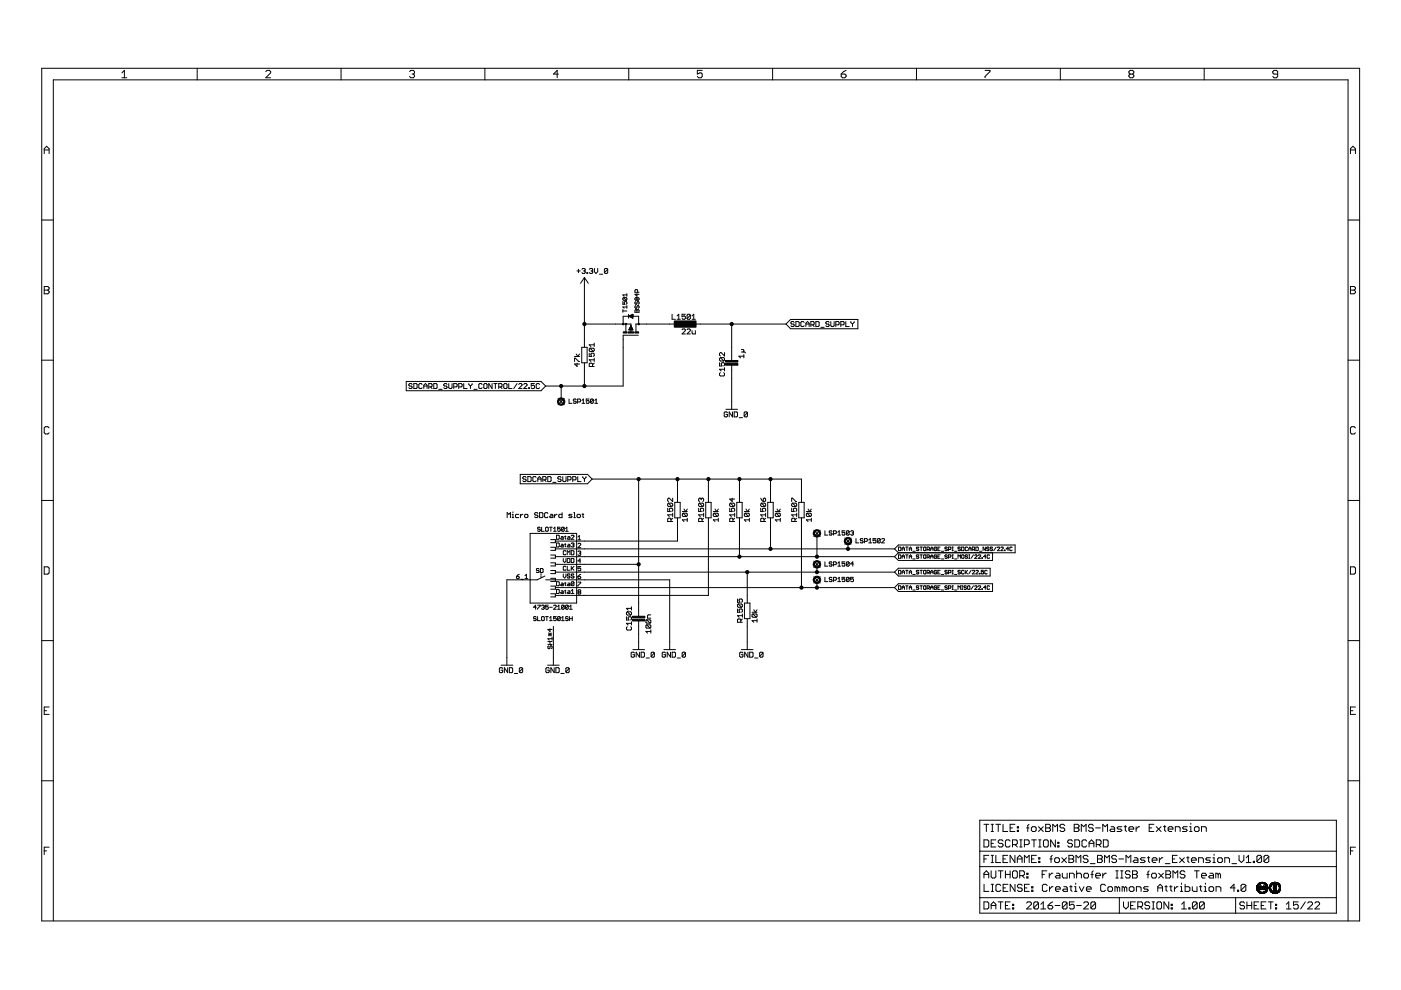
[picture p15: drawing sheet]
<svg xmlns="http://www.w3.org/2000/svg" width="297mm" height="210mm" viewBox="0 0 297 210" stroke-linecap="round" stroke-linejoin="round" font-family="sans-serif">
<g fill="none" stroke="#000" stroke-width=".21">
<path d="M8.8 14.5h279.5v180.8h-279.5zM25.8 15.5l.6-.6v1.6M25.8 16.5h1.1M41.8 14.5v2.4M56.3 15.2l.3-.3h.5l.3 .3v.3l-1.1 1h1.1M72.3 14.5v2.4M86.8 15.2l.3-.3h.5l.3 .3v.3l-.3 .2M87.4 15.7h.2M87.6 15.7l.3 .3v.2l-.3 .3h-.5l-.3-.3M102.8 14.5v2.4M118.4 15.7h-1.1l.8-.8v1.6M133.3 14.5v2.4"/>
<path d="M148.9 14.9h-1.1v.8l.6-.2h.2l.3 .2v.5l-.3 .3h-.5l-.3-.3M163.8 14.5v2.4M178.4 15.7h.7l.3 .3v.2l-.3 .3h-.5l-.2-.3zM179.4 14.9l-.5 .3-.5 .5M194.3 14.5v2.4M208.9 14.9h1v.3l-1 1v.3M224.8 14.5v2.4M239.6 15.7l-.2 .3v.2l.2 .3h.5l.3-.3v-.2l-.3-.3M239.6 15.7l-.2-.2v-.3l.2-.3h.5l.3 .3v.3l-.3 .2M239.6 15.7h.5M255.3 14.5v2.4M270.9 15.7h-.8l-.2-.2v-.3l.2-.3h.5l.3 .3v1l-.3 .3h-.5l-.2-.3"/>
<path d="M9.4 32.6v-1.1l.5-.5 .5 .5v1.1M9.4 31.8h1M286.3 31.8h1.1M286.3 32.6v-1.1l.6-.5 .5 .5v1.1M8.8 46.7h2.5M122.3 57.4h.7M122.7 57.1v.7M123.4 57.1l.1-.2h.4l.2 .2-.2 .3M123.7 57.4h.2M123.9 57.4l.2 .2-.2 .4h-.4l-.1-.2M123.9 58.8v14.8M123.9 58.8l.8 1.3"/>
<path d="M123.9 58.8l-.8 1.3M124.4 57.8h.2v.2h-.2zM125 57.1l.1-.2h.4l.2 .2-.2 .3M125.3 57.4h.2M125.5 57.4l.2 .2-.2 .4h-.4l-.1-.2M126 56.9v.7l.4 .4 .3-.4v-.7M127.1 58.1h.7M128.8 57.1l-.1-.2h-.4l-.2 .2v.7M128.8 57.1v.7l-.1 .2h-.4l-.2-.2M128.8 57.1l-.7 .7M285.8 46.7h2.5M8.8 76.4h2.5"/>
<path d="M9.4 60.7h.7l.3 .3v.3l-.3 .2 .3 .3v.2l-.3 .3h-.7zM9.4 61.5h.7M121.8 76.6v-.7l1.1 .7M121.8 75.6h1.1M122.2 75.1l.3 .5 .4-.5M122.3 77v.7l-.5-.5h1.1M123.3 73.6h1.2v3.3h-1.2zM123.9 68.7h9.9v1.7M123.9 76.9v5M124.9 74.9v.7h.6l-.2-.4 .2-.3 .5 .2v.3l-.2 .2M125.1 73.8l-.2 .2 .2 .5h.7M125.1 73.8h.7l.2 .2v.3l-.2 .2"/>
<path d="M125.1 73.8l.7 .7M125.6 77.7v-.5l-.1-.2h-.4l-.2 .2v.5h1.1M126 73.1h-1.1l.4 .4M126 77l-.4 .3M126 76.3h-1.1l.4 .3M126 72.7v.8M126 75.9v.7M132.1 63.9v.6h.4l-.2-.3 .2-.3 .4 .2-.1 .4M132.1 65.9h.8M132.1 65.6v.6M132.1 68.7v-1.6h3.3v1.6M132.2 63.1h.6l.1 .1-.1 .5"/>
<path d="M132.2 63.1l-.1 .4 .1 .2h.6M132.2 63.1l.6 .6M132.7 68.7v1.7M132.9 65.1h-.8l.2 .3M132.9 62.3v.5M132.9 64.8v.6M132.9 62.5h-.8l.2 .3M133.3 66.7v.8M133.3 67.1l.9-.4v.8zM133.3 69.9l.5-.9 .4 .9M133.3 69.9h.9M133.3 69.9l.5-.8 .4 .8"/>
<path d="M133.4 69.8h.7M133.5 69.7h.5M133.6 67.2h.6M133.6 69.6h.4M133.6 69.4h.3M133.7 66.9h.5M133.7 69.3h.2M133.8 69.2h.1M133.8 67.3h.4M134 66.8h.2M134.1 67.4h.1M134.2 66.7l-.9 .4"/>
<path d="M134.6 65.8l.2-.2 .2 .2 .3-.2 .2 .2v.4h-.9zM134.8 63.9l-.2 .2 .2 .4 .2-.1 .2-.5 .3 .2-.2 .4M134.8 64.8l-.2 .1 .2 .5 .2-.2 .2-.4 .3 .1-.2 .5M135 63.2l-.1-.1-.3 .1 .2 .5 .2-.2M135 63.2l.2-.1 .3 .1-.2 .5-.3-.2M135 62.3v.5l-.4-.4h.9M135 63.2v.3M135 65.8v.4M135.2 62v-.4l-.4-.2-.2 .2v.4h.9M135.3 71.1h-3.2v10.8h-16.4M142.5 66.6v1.1h.7M143.6 67.7h.7"/>
<path d="M143.6 67l.3-.4v1.1M143.6 68.7h-8.8v1.7M144.6 69.9l.2-.2h.3l.2 .2v.2l-.7 .7h.7M145.3 66.6h-.7v.6l.5-.2 .2 .2v.3l-.2 .2h-.3l-.2-.2M145.7 69.9l.1-.2h.4l.2 .2v.2l-.7 .7h.7M146.4 66.8v.7l-.2 .2h-.4l-.1-.2M146.4 66.8l-.2-.2h-.4l-.1 .2v.7M146.4 66.8l-.7 .7M146.7 70.1v.5l.2 .2h.5v-.7M146.7 67.7h.7M146.7 67l.4-.4v1.1M146.9 68.7h19.7"/>
<path d="M152.5 76.9v.7h.6l-.2-.4 .2-.3h.3l.2 .2-.2 .5M152.7 79l-.2 .2v.3l.2 .2h.7l.2-.2v-.3l-.2-.2M152.7 75.8l-.2 .2v.3l.2 .2h.7M152.7 75.8h.7l.2 .2-.2 .5M152.7 75.8l.7 .7M153.6 74.8v.7l-.7-.7h-.2l-.2 .2v.3l.2 .2M153.6 78v.7M153.6 78.3h-1.1l.4 .4M155.1 68.7v7.7M155.1 77.4v9.4M157.2 74.1h.3l.2 .2-.2 .3M157.2 74.6h.7l.2 .2"/>
<path d="M157.7 75.5h-1l.3 .4M157.7 75.2v.7M167.6 67.7h14.3v2h-14.3l-1-1zM168.4 68.3l-.2-.1h-.3l-.2 .1 .2 .4h.3l.2 .2-.2 .3h-.3l-.2-.1M168.7 68.2h.6l.1 .1v.8l-.1 .1h-.6zM170.5 68.3l-.2-.1h-.3l-.2 .1v.8l.2 .1h.3l.2-.1M170.9 68.7h.7M170.9 69.2v-.7l.3-.3 .4 .3v.7M171.9 68.9h.5l.2-.2v-.4l-.2-.1h-.5v1M172.3 68.9l.3 .3M173 68.2h.5l.2 .1v.8l-.2 .1h-.5zM174 69.4h.7"/>
<path d="M175.8 68.3l-.2-.1h-.3l-.2 .1 .2 .4h.3l.2 .2-.2 .3h-.3l-.2-.1M176.1 68.2v.9l.2 .1h.4l.1-.1v-.9M177.2 68.9h.5l.2-.2v-.4l-.2-.1h-.5v1M178.3 68.9h.5l.2-.2v-.4l-.2-.1h-.5v1M179.3 68.2v1h.7M180.4 68.2l.3 .5M180.7 68.7v.5M181.1 68.2l-.4 .5M285.8 76.4h2.5M286.3 60.7h.8l.3 .3v.3l-.3 .2 .3 .3v.2l-.3 .3h-.8zM286.3 61.5h.8M10.4 90.7l-.3-.2h-.5l-.2 .2v1.1l.2 .2h.5l.3-.2"/>
<path d="M86.1 80.9h28.6l1 1-1 .9h-28.6zM87.4 81.5l-.2-.2h-.4l-.1 .4 .1 .2h.4l.2 .3-.2 .2h-.4l-.1-.2M87.7 81.3h.6l.1 .2v.7l-.1 .2h-.6zM89.5 81.5l-.2-.2h-.3l-.2 .2v.7l.2 .2h.3l.2-.2M89.9 81.9h.7M89.9 82.4v-.7l.3-.4 .4 .4v.7M90.9 82h.5l.2-.1-.2-.6h-.5v1.1M91.3 82l.3 .4M92 81.3h.5l.2 .2v.7l-.2 .2h-.5zM93 82.5h.7M94.8 81.5l-.2-.2h-.3l-.2 .4 .5 .2 .2 .3-.2 .2-.5-.2M95.1 81.3v.9l.2 .2h.4l.1-.2v-.9"/>
<path d="M96.2 82h.5l.2-.1v-.4l-.2-.2h-.5v1.1M97.3 82h.5l.2-.1v-.4l-.2-.2h-.5v1.1M98.3 81.3v1.1h.7M99.4 81.3l.3 .6M99.7 81.9v.5M100.1 81.3v.2l-.4 .4M100.5 82.5h.7M102.2 81.5l-.2-.2h-.3l-.2 .2v.7l.2 .2h.3l.2-.2M102.7 81.3h.4l.2 .2v.7l-.2 .2h-.4l-.1-.2v-.7zM104.3 81.3v1.1l-.7-1.1v1.1M104.7 81.3h.7M105 81.3v1.1"/>
<path d="M105.7 82h.6l.1-.1-.1-.6h-.6v1.1M106.1 82l.3 .4M107 81.3h.3l.2 .2v.7l-.2 .2h-.3l-.2-.2v-.7zM107.9 81.3v1.1h.7M109.6 81.3l-.7 1.1M110 81.5l.2-.2h.3l.2 .2v.2l-.7 .7h.7M111 81.5l.2-.2h.4l.1 .2v.2l-.7 .7h.7M112.1 82.2h.2v.2h-.2zM113.3 81.3h-.7v.6l.6-.2 .1 .2v.3l-.1 .2h-.4l-.2-.2M114.4 81.5l-.2-.2h-.3l-.2 .2v.7l.2 .2h.3l.2-.2M118.3 84.5l1.3 1.3M119 81.9v3.3"/>
<path d="M119.6 84.5l-1.3 1.3M120.6 84.6v.9h.7M122.2 84.8l-.2-.2-.4 .2 .1 .3 .5 .1-.2 .3-.4-.1M122.5 85.2h.4l.2-.4-.2-.2h-.4v.9M123.4 85.5h.6M123.4 84.9l.3-.3v.9M124.9 84.6h-.6v.5l.4-.2 .2 .5-.2 .1-.4-.1M125.8 84.8v.6l-.2 .1-.4-.1M125.8 84.8l-.2-.2-.4 .2v.6M125.8 84.8l-.6 .6M126.1 85.5h.6M126.1 84.9l.3-.3v.9"/>
<path d="M153.9 86.8h2.5M154.2 87.5l-.1-.2h-.4l-.2 .2v.7l.2 .2h.4l.1-.2v-.3h-.3M155.3 87.3v1.1l-.7-1.1v1.1M155.7 87.3h.5l.2 .2v.7l-.2 .2h-.5zM156.7 88.6h.7M158.5 87.5l-.2-.2h-.4l-.1 .2v.7M158.5 87.5v.7l-.2 .2h-.4l-.1-.2M158.5 87.5l-.7 .7M287.4 90.7l-.3-.2h-.5l-.3 .2v1.1l.3 .2h.5l.3-.2M8.8 106.1h2.5M107.5 109.7v-1l.4 .4 .3-.4v1M108.6 109.7h.3"/>
<path d="M108.6 109.1h.2v.6M108.8 108.5v.2M110 109.1h-.5l-.2 .1v.4l.2 .1h.5M110.3 100.6h14.3l.9 1-.9 1h-14.3zM110.3 109.1v.6M110.9 109.1l-.6 .3M111.2 109.2l.2-.1h.4l.1 .1v.4l-.1 .1h-.4l-.2-.1zM111.5 101.2l-.1-.2h-.4l-.2 .2 .2 .4 .5 .1-.1 .4h-.4l-.2-.2M111.9 101h.5l.2 .2v.7l-.2 .2h-.5zM112.4 113.1h9.9v14.8h-9.9zM113.7 101.2l-.2-.2h-.4l-.1 .2v.7l.1 .2h.4l.2-.2M114 101.6h.7"/>
<path d="M114 102.1v-.7l.4-.4 .3 .4v.7M114 108.9l-.1-.2h-.4l-.2 .4 .2 .1h.4l.1 .4-.1 .1h-.4l-.2-.1M114.4 108.7h.5l.2 .2v.7l-.2 .1h-.5zM114.6 111.9l-.5-.1-.1 .3 .4 .1 .2 .3-.2 .1-.4-.1M114.8 111.8v.8h.6M115.1 101.7h.5l.2-.1v-.4l-.2-.2h-.5v1.1M115.4 101.7l.4 .4M115.8 111.8l.4 .1v.6l-.1 .1-.4-.1zM116.1 101h.6l.1 .2v.7l-.1 .2h-.6zM116.2 108.9l-.2-.2h-.4l-.1 .2v.7l.1 .1h.4l.2-.1M116.5 111.8h.6M116.7 109.1h.4l.1 .1v.5h-.5l-.2-.1 .2-.2h.5"/>
<path d="M116.8 117.7h1v.6h-1M116.8 114.4h1v.7h-1M116.8 116h1v.7h-1M116.8 119.3h1v.7h-1M116.8 111.8v.8M117.2 102.3h.7M117.4 112.6h.5M117.4 112.1l.2-.3v.8M117.6 109.1v.6M117.8 116.4h71.9M117.8 118h71.9M117.8 119.7h17.6"/>
<path d="M118 113.5h.4l.2 .1-.2 .7h-.4zM118 115.1h.4l.2 .2-.2 .7h-.4zM118.1 109.1l-.5 .3M118.8 111.8h-.6v.4l.3-.1 .3 .1-.2 .4-.4-.1M119 101.2l-.2-.2h-.4l-.1 .2 .1 .4h.4l.2 .1-.2 .4h-.4l-.1-.2M119 113.8l.4 .1v.4h-.4l-.1-.1 .1-.2h.4M119 115.4l.4 .1v.5h-.4l-.1-.2 .1-.1h.4M119.2 108.7v1h-.6l-.1-.1v-.4l.1-.1h.6M119.3 101v.9l.2 .2h.3l.2-.2v-.9M119.4 118.4v.6l.3 .3 .3-.3v-.6M119.6 111.9l-.4-.1-.1 .1v.6M119.6 111.9v.6l-.1 .1-.4-.1"/>
<path d="M119.6 111.9l-.5 .6M119.7 115.4h.3M119.7 113.8h.3M119.8 113.6v.6l.2 .1M119.8 115.3v.5l.2 .2M119.9 112.6h.6M119.9 112.1l.3-.3v.8M120 116.9l-.2-.1-.4 .1v.6l.2 .1 .4-.1M120.3 117.6v-.8l.3 .3 .2-.3v.8M120.3 118.4h.4l.1 .2v.5l-.1 .2h-.4zM120.4 101.7h.5l.2-.1v-.4l-.2-.2h-.5v1.1M120.4 115.4l.4 .1v.5h-.4l-.1-.2 .1-.1h.4"/>
<path d="M120.4 113.8l.4 .1v.4h-.4l-.1-.1 .1-.2h.4M121.1 115.3l.4-.2 .2 .2-.2 .2M121.1 116.8h.4l.2 .1v.6l-.2 .1h-.4zM121.1 118.4h.4l.2 .2v.5l-.2 .2h-.4zM121.1 113.6l.2-.1 .4 .1-.6 .7h.6M121.3 109.1h-.5l-.2 .1 .2 .2h.3l.2 .2-.2 .1h-.5M121.4 115.5h.1M121.4 101.7h.6l.1-.1v-.4l-.1-.2h-.6v1.1M121.5 115.5l.2 .2-.2 .3-.4-.2M121.6 108.7h.2v1M121.6 109.7h.4M122.3 109.2l.6-.1 .2 .1v.4l-.6 .1-.2-.1z"/>
<path d="M122.5 101v1.1h.7M122.5 113.9l.3-.3v.8M122.5 114.4h.6M122.5 115.3l.2-.1 .4 .1-.6 .8h.6M122.5 117l.5-.2 .1 .2-.1 .3M122.8 117.3h.2M123 117.3l.1 .1-.1 .4-.5-.2M123.1 118.9h-.6l.5-.4v.9M123.4 109.1h.4M123.5 101l.4 .6M123.6 108.9v.7l.2 .1M123.9 101.6v.5"/>
<path d="M124.2 101l-.3 .6M125.5 101.6h44.4v4.9M135.4 101.6v29.1M141.6 107.8v.7h.5l-.2-.4 .2-.3 .5 .1v.4l-.2 .2M141.7 106.7l-.1 .2 .1 .5h.7M141.7 106.7h.7l.2 .2v.3l-.2 .2M141.7 106.7l.7 .7M142.3 110.6v-.6l-.2-.1h-.4l-.1 .1v.6h1M142.6 109.2h-1l.3 .3M142.6 105.6v.7l-.7-.7-.3 .2 .1 .5M142.6 109.9l-.3 .3M142.6 108.8v.7"/>
<path d="M143.1 106.5h1.1v3.3h-1.1zM143.6 101.6v4.9M143.6 109.8v4.9h-25.8M144.7 108.5h1M144.8 108.8l-.1 .2 .1 .5h.7M144.8 108.8h.7l.2 .2-.2 .5M144.8 108.8l.7 .7M145 107.9l.4 .6 .3-.6M145.7 110.2h-1l.3 .4M145.7 109.9v.7M148.1 107.8v.7h.6l-.2-.4 .2-.3h.3l.2 .1-.2 .6M148.3 106.7l-.2 .2v.3l.2 .2h.7"/>
<path d="M148.3 106.7h.7l.2 .2-.2 .5M148.3 106.7l.7 .7M148.7 105.8l-.2-.2-.4 .2v.4l.2 .1M148.7 105.8l.1-.2 .4 .2-.2 .5M148.7 105.8v.2M148.8 110.6v-.6l-.1-.1-.6 .1v.6h1.1M149.2 109.2h-1.1l.4 .3M149.2 109.9l-.4 .3M149.2 108.8v.7M149.6 106.5h1.2v3.3h-1.2zM150.2 101.6v4.9M150.2 109.8v16.4h-32.4"/>
<path d="M151.2 108.5h1.1M151.4 108.8l-.2 .2 .2 .5h.7M151.4 108.8h.7l.2 .2-.2 .5M151.4 108.8l.7 .7M151.6 107.9l.3 .6 .4-.6M152.3 110.2h-1.1l.4 .4M152.3 109.9v.7M154.7 107.8v.7h.5l-.1-.4 .1-.3 .6 .1v.4l-.2 .2M154.9 106.7l-.2 .2 .2 .5h.7M154.9 106.7h.7l.2 .2v.3l-.2 .2M154.9 106.7l.7 .7M155.2 105.6v.7l-.5-.5h1.1"/>
<path d="M155.4 110.6v-.6l-.2-.1h-.3l-.2 .1v.6h1.1M155.8 109.2h-1.1l.4 .3M155.8 109.9l-.4 .3M155.8 108.8v.7M156.2 106.5h1.2v3.3h-1.2zM156.8 101.6v4.9M156.8 109.8v8.2M157.8 108.5h1.1M158 108.8l-.2 .2 .2 .5h.7M158 108.8h.7l.2 .2v.3l-.2 .2M158 108.8l.7 .7M158.2 107.9l.3 .6 .4-.6"/>
<path d="M158.9 110.2h-1.1l.4 .4M158.9 109.9v.7M161.3 107.8v.7h.5l-.2-.4 .2-.3h.4l.1 .1-.1 .6M161.3 105.6l.5 .7M161.5 106.7l-.2 .2 .2 .5h.7M161.5 106.7h.7l.1 .2-.1 .5M161.5 106.7l.7 .7M162 110.6v-.6l-.2-.1h-.3l-.2 .1v.6h1M162 105.6l.3 .2-.1 .5h-.4v-.5zM162.3 109.9l-.3 .3M162.3 109.2h-1l.3 .3M162.3 108.8v.7"/>
<path d="M162.8 106.5h1.1v3.3h-1.1zM163.4 101.6v4.9M163.4 109.8v6.6M164.4 108.5h1M164.6 108.8h.7l.1 .2-.1 .5M164.6 108.8l-.2 .2v.3l.2 .2h.7M164.6 108.8l.7 .7M164.7 107.9l.4 .6 .3-.6M165.4 110.2h-1l.3 .4M165.4 109.9v.7M167.9 107.8v.7h.5l-.2-.4 .2-.3h.3l.2 .1-.2 .6M167.9 106.3v-.7h.1l.7 .7h.2"/>
<path d="M168 106.7l-.1 .2v.3l.1 .2h.7M168 106.7h.7l.2 .2-.2 .5M168 106.7l.7 .7M168.6 110.6v-.6l-.2-.1-.5 .1v.6h1M168.9 109.2h-1l.3 .3M168.9 109.9l-.3 .3M168.9 108.8v.7M169.4 106.5h1.1v3.3h-1.1zM169.9 109.8v14.8M171 108.5h1M171.1 108.8l-.1 .2 .1 .5h.7M171.1 108.8h.7l.2 .2v.3l-.2 .2"/>
<path d="M171.1 108.8l.7 .7M171.3 107.9l.4 .6 .3-.6M172 110.2h-1l.3 .4M172 109.9v.7M172.6 119l1.3 1.3M172.6 112.4l1.3 1.3M173.2 113.1v4.9M173.2 119.7v1.6M173.9 119l-1.3 1.3M173.9 112.4l-1.3 1.3M174.9 112.5v1h.6M174.9 119.1v.9h.6"/>
<path d="M176.4 112.7l-.1-.2-.5 .2 .2 .3 .4 .2-.1 .3-.5-.2M176.4 119.3l-.1-.2-.5 .2 .2 .3 .4 .1-.1 .3-.5-.1M176.7 113.2h.5l.1-.2-.1-.5h-.5v1M176.7 119.7h.5l.1-.4-.1-.2h-.5v.9M177.6 112.9l.3-.4v1M177.6 119.4l.3-.3v.9M177.6 113.5h.6M179.1 112.5h-.6v.5l.3-.1 .3 .1-.1 .5-.5-.2M179.1 119.1h-.6v.5l.3-.2 .3 .2-.1 .4-.5-.1M179.1 114.1l1.3 1.3M179.8 114.7v1.7M180 119.3l-.1-.2-.4 .2v.6"/>
<path d="M180 112.7l-.1-.2-.4 .2v.6M180 112.7v.6l-.1 .2-.4-.2M180 119.3v.6l-.1 .1-.4-.1M180 119.3l-.5 .6M180 112.7l-.5 .6M180.3 112.7l.5-.2 .2 .2-.2 .3M180.4 114.1l-1.3 1.3M180.7 113h.1M180.8 113l.2 .2-.2 .3-.5-.2M181 119.6h-.7l.5-.5v.9M181.5 114.2v.9h.6M183 114.3l-.2-.1-.4 .1 .1 .3 .5 .2-.2 .3-.4-.1"/>
<path d="M183.3 114.8h.4l.2-.5-.2-.1h-.4v.9M184.2 115.1h.6M184.2 114.5l.3-.3v.9M185.7 114.2h-.6v.4l.3-.1 .3 .1-.1 .5-.5-.1M186.6 114.3v.7l-.1 .1-.5-.1M186.6 114.3l-.6 .7M186.6 114.3l-.4-.1-.2 .1v.7M186.9 114.3l.2-.1 .4 .1-.6 .8h.6M189.7 116.4l.8-.9h24.7v1.7h-24.7M189.7 116.4l.8 .8M190.5 117.2l-.8 .8M190.5 116l.5 .1-.1 .7h-.4z"/>
<path d="M190.5 117.6l.5 .2-.1 .6h-.4zM191.3 116.8v-.6l.2-.2 .3 .2v.6M191.3 118.4v-.5l.2-.3 .3 .3v.5M191.3 116.4h.5M191.3 118h.5M192 116h.5M192 117.6h.5M192.3 116v.8M192.3 117.6v.8M192.8 116.4h.5M192.8 116.8v-.6l.2-.2 .3 .2v.6M192.8 118.4v-.5l.2-.3 .3 .3v.5"/>
<path d="M192.8 118h.5M193.5 116.9h.5M193.5 118.5h.5M194.8 116.1l-.4-.1-.1 .2 .4 .2 .1 .2-.1 .2-.4-.2M194.8 117.8l-.4-.2-.1 .3 .4 .1 .1 .3-.1 .1-.4-.1M195.1 116h.5M195.1 117.6h.5M195.3 116v.8M195.3 117.6v.8M195.8 116.1l.1-.1 .4 .1-.1 .7-.4-.2zM195.9 117.6l.4 .2-.1 .6-.4-.1zM196.6 116.5h.3l.2-.4-.5-.1v.8"/>
<path d="M196.6 118.1h.3l.2-.3-.5-.2v.8M196.8 118.1l.3 .3M196.8 116.5l.3 .3M197.3 116.4h.5M197.3 116.8v-.6l.3-.2 .2 .2v.6M197.3 118.4v-.5l.3-.3 .2 .3v.5M197.3 118h.5M198.6 116.1l-.1-.1-.4 .1 .1 .7 .4-.2v-.2h-.3M198.6 117.8l-.1-.2-.4 .2 .1 .6 .4-.1v-.3h-.3M198.8 116.4h.3M198.8 118h.3M199.3 116h-.5v.8h.5"/>
<path d="M199.3 117.6h-.5v.8h.5M199.6 116.9h.5M199.6 118.5h.5M200.9 116.1l-.4-.1-.2 .2 .4 .2 .2 .2-.2 .2-.4-.2M200.9 117.8l-.4-.2-.2 .3 .4 .1 .2 .3-.2 .1-.4-.1M201.1 116.5h.4l.1-.4-.5-.1v.8M201.1 118.1h.4l.1-.3-.5-.2v.8M201.9 116.8h.2M201.9 116h.2M201.9 118.4h.2M201.9 117.6h.2M202 116v.8"/>
<path d="M202 117.6v.8M202.4 116.9h.5M202.4 118.5h.5M203.1 118.4v-.8l.3 .3 .2-.3v.8M203.6 116.1l-.1-.1-.4 .1 .1 .3 .4 .1-.1 .3-.4-.2M203.9 116l.5 .1-.1 .7h-.4zM204 117.6l.4 .2-.1 .6-.4-.1zM205.1 116.1l-.1-.1-.4 .1v.5l.2 .2 .3-.2M205.1 117.8l-.3-.2-.2 .3 .4 .1 .1 .3-.1 .1-.4-.1M205.4 116.4h.5M205.4 116.8v-.6l.2-.2 .3 .2v.6M205.4 118.4h.2"/>
<path d="M205.4 117.6h.2M205.5 117.6v.8M206.1 116.5l.6-.1-.2-.4h-.4v.8M206.4 116.5l.3 .3M206.4 117.6l-.5 .8M206.7 117.8l.1-.2 .4 .2-.5 .6h.5M206.9 116l.5 .1-.1 .7h-.4zM207.4 117.8l.1-.2 .4 .2-.5 .6h.5M207.7 116.9h.5M208.2 118.3l.1 .1zM208.9 116v.8l-.5-.8v.8M209 118h-.5l.4-.4v.8"/>
<path d="M209.7 116.1l-.2-.1-.3 .1 .1 .3 .4 .1-.2 .3-.3-.2M209.8 117.8l-.1-.2-.4 .2 .1 .6 .4-.1M210.4 116.1l-.3-.1-.2 .2 .4 .2 .1 .2-.1 .2-.4-.2M210.4 117.2v1.6h-19.9l-.8-.8M211.2 116l-.5 .8M211.5 116.1l.1-.1 .3 .1-.4 .7h.4M212.2 116.1l.1-.1 .4 .1-.5 .7h.5M213 116.6l.1 .2zM213.8 116.4h-.5l.4-.4v.8M214.6 116.1l-.1-.1-.4 .1v.5l.1 .2 .4-.2M285.8 106.1h2.5M8.8 135.8h2.5"/>
<path d="M9.4 120.2h.7l.3 .2v1.1l-.3 .2h-.7zM109.5 122.2h.4l.2 .3-.5 .2zM110.1 121.8l-.6 .4M110.4 122.8h.6M111.3 122.7h.6M111.3 122.1l.3-.3v.9M113.7 130.9l-.4-.2-.2 .3 .5 .2 .1 .2-.1 .2-.5-.2M113.7 128.8h-.6l.5-.5v.9M114 130.7v.9h.6M114 128.3h.6l-.6 .9M114.3 120.7l-.4-.2-.2 .3 .5 .2 .1 .3-.1 .1-.5-.1M114.6 120.5h.4l.1 .2v.6l-.1 .1h-.4z"/>
<path d="M114.7 121.6v.4M114.7 122.1v.3M114.8 128.5l.5-.2 .1 .2-.1 .3M115 130.7l.4 .2v.5l-.1 .2-.5-.2zM115.1 128.8h.2M115.3 128.8l.1 .1-.1 .3-.5-.2M115.5 122.1l-1.6 .8h-6.4v18.1M115.7 130.7h.5M115.7 122.9h2M116 130.7v.9M116.2 136.6h.9M116.2 136h.9"/>
<path d="M116.2 128.3h-.5v.5l.4-.2 .1 .4-.1 .2-.4-.2M116.3 136.9l-.1 .2 .1 .4 .3-.1 .2-.5 .3 .2-.2 .4M116.3 134.2l.6 .6M116.3 134.5h.6M116.5 131.6h.6M116.5 128.8h.6M116.5 131l.3-.3v.9M116.6 133.3v.6l-.4-.4h.9M116.6 134.2v.6M116.6 136v.6M116.8 121h1v.6h-1M116.8 122.6h1v.7h-1"/>
<path d="M116.8 124.3h1v.6h-1M116.8 125.9h1v.7h-1M116.9 134.2l-.6 .6M117.1 135.1v.6M117.1 135.4h-.9l.3 .3M117.3 132.8v8.2M117.4 128.5l.1-.2 .4 .2-.5 .7h.5M117.8 121.3h71.9M117.8 124.6h71.9M117.8 122.9h24.2v14.8M117.9 130.7h-.5v.5l.2-.2 .3 .2-.1 .4-.4-.2M118 123.3h.4l.2 .2-.2 .7h-.4z"/>
<path d="M118 125l.6 .1-.2 .7h-.4zM118.2 129.2h.6M118.2 128.6l.3-.3v.9M118.8 130.9v.5l-.2 .2-.4-.2M118.8 130.9l-.2-.2-.4 .2v.5M118.8 130.9l-.6 .5M119 123.6l.4 .2v.4h-.4l-.1-.1 .1-.2h.4M119 125.3l.4 .1v.4h-.4l-.1-.1 .1-.1h.4M119.1 131.6h.5M119.1 131l.2-.3v.9M119.4 121.7v.6l.3 .3 .3-.3v-.6M119.6 128.5l-.1-.2-.4 .2v.5"/>
<path d="M119.6 128.5v.5l-.1 .2-.4-.2M119.6 128.5l-.5 .5M119.7 125.3h.3M119.7 123.6h.3M119.8 123.5v.6l.2 .1M119.8 125.1v.6l.2 .1M120 120.2l-.2-.1-.4 .1v.6l.2 .1 .4-.1M120.3 120.1v.8h.5M120.4 123.6l.4 .2v.4h-.4l-.1-.1 .1-.2h.4M120.4 125.3l.4 .1v.4h-.4l-.1-.1 .1-.1h.4M120.5 130.9l-.2-.2-.4 .2 .2 .3 .4 .1-.2 .3-.4-.2M120.5 128.5l-.2-.2-.4 .2v.5"/>
<path d="M120.5 128.5v.5l-.2 .2-.4-.2M120.5 128.5l-.6 .5M120.8 129.2h.5M120.8 128.6l.2-.3v.9M120.8 131.2h.5M120.8 130.7v.9M120.8 121.8l-.4-.1-.1 .3 .4 .1 .1 .3-.1 .2-.4-.2M121.1 125.3l.3-.3v.8M121.1 125.8h.6M121.1 120.1v.8M121.3 120.5l.4 .4M121.3 130.7v.9"/>
<path d="M121.7 123.5l-.4-.2-.2 .2v.6M121.7 121.8l-.4-.1-.2 .3 .4 .1 .2 .3-.2 .2-.4-.2M121.7 123.5v.6l-.2 .1-.4-.1M121.7 123.5l-.6 .6M121.7 120.1l-.6 .5M122.5 122.2h.5l.1 .3-.4 .2zM122.5 123.4h.6l-.6 .9M122.7 125.5l-.2 .2 .2 .3 .4-.2-.1-.3M122.7 125.5l-.2-.2 .2-.2 .4 .1-.1 .3M122.7 125.5h.3M123.1 120.1h-.6v.5l.3-.2 .3 .2-.1 .4-.5-.1M123.1 121.8l-.6 .4"/>
<path d="M132.8 130.8v.7h.5l-.1-.4 .1-.3h.4l.2 .1-.2 .6M133 129.7l-.2 .2v.3l.2 .2h.7M133 132.9l-.2 .2v.3l.2 .2h.7l.2-.2v-.3l-.2-.2M133 129.7h.7l.2 .2-.2 .5M133 129.7l.7 .7M133.9 132.2h-1.1l.4 .3M133.9 128.7v.6M133.9 131.8v.7M133.9 129h-1.1l.4 .3M134.2 137.7h2.5M134.5 138.5l-.2-.2h-.3l-.2 .2v.6l.2 .2h.3l.2-.2v-.3h-.3M135.4 131.7v6"/>
<path d="M135.6 138.3v1l-.7-1v1M135.9 138.3h.6l.1 .2v.6l-.1 .2h-.6zM137 139.5h.7M137.1 131.4h.7l.2 .2v.4l-.2 .1M137.1 132.5h.7l.2 .2v.3l-.2 .2M137.1 132.5l-.2 .2v.3l.2 .2h.7M137.1 131.4l-.2 .2v.4l.2 .1h.7M137.1 132.5l.7 .7M137.1 131.4l.7 .7M138 133.9h-1.1l.4 .3M138 133.5v.7M138 130.4h-.5l-.2 .1v.6h.7"/>
<path d="M138.7 138.5l-.1-.2-.6 .2v.6M138.7 138.5v.6l-.1 .2h-.4l-.2-.2M138.7 138.5l-.7 .6M140.8 137.7h2.4M141.1 138.5l-.2-.2h-.3l-.2 .2v.6l.2 .2h.3l.2-.5h-.4M142.2 138.3v1l-.7-1v1M142.5 138.3h.5l.2 .2v.6l-.2 .2h-.5zM143.6 139.5h.7M145.3 138.5l-.1-.2h-.4l-.2 .2v.6M145.3 138.5v.6l-.1 .2h-.4l-.2-.2M145.3 138.5l-.7 .6M156.4 129.1v.7h.5l-.2-.3 .2-.4h.3l.2 .2v.3l-.2 .2"/>
<path d="M156.4 127v.7h.5l-.2-.4 .2-.3h.3l.2 .2v.3l-.2 .2M156.5 128.1l-.1 .1v.4l.1 .2h.7M156.5 128.1h.7l.2 .1v.4l-.2 .2M156.5 128.1l.7 .7M157.1 131.9v-.5l-.2-.2h-.4l-.1 .2v.5h1M157.2 137.7h2.5M157.4 131.2l-.3 .4M157.4 130.5h-1l.3 .4M157.4 130.2v.7M157.5 138.5l-.1-.2-.6 .2v.6l.2 .2h.4l.1-.2v-.3h-.3M157.8 127.9h1.2v3.3h-1.2zM158.4 121.3v6.6"/>
<path d="M158.4 131.2v6.5M158.6 138.3v1l-.7-1v1M158.9 138.3h.6l.2 .2v.6l-.2 .2h-.6zM159.4 129.8h1.1M159.6 130.2h.7l.2 .1v.4l-.2 .2M159.6 130.2l-.2 .1v.4l.2 .2h.7M159.6 130.2l.7 .7M159.8 129.3l.4 .5 .3-.5M160 139.5h.7M160.5 131.6h-1.1l.4 .3M160.5 131.2v.7M161.8 138.5l-.2-.2-.5 .2v.6"/>
<path d="M161.8 138.5v.6l-.2 .2h-.4l-.1-.2M161.8 138.5l-.7 .6M172.6 122.3l1.3 1.3M173.2 122.9v1.7M173.9 122.3l-1.3 1.3M174.9 122.4v.9h.6M176.4 122.6l-.1-.2-.5 .2 .2 .3 .4 .1-.1 .3-.5-.1M176.7 123h.5l.1-.1-.1-.5h-.5v.9M177.6 123.3h.6M177.6 122.7l.3-.3v.9M177.6 120h.6M179.1 122.4h-.6v.5l.3-.2 .3 .2-.1 .4-.5-.1"/>
<path d="M180 122.6v.6l-.1 .1-.4-.1M180 122.6l-.1-.2-.4 .2v.6M180 122.6l-.5 .6M181 122.4h-.7v.5l.5-.2 .2 .5-.2 .1-.5-.1M189.7 124.6l.8-.8h19.9v1.6h-19.9zM189.7 121.3l.8-.8h19.4v1.6h-19.4zM190.5 120.9l.5 .2-.1 .6h-.4zM190.5 124.2l.5 .1-.1 .7h-.4zM191.3 121.7v-.5l.2-.3 .3 .3v.5M191.3 125v-.5l.2-.3 .3 .3v.5M191.3 121.3h.5M191.3 124.6h.5"/>
<path d="M192 120.9h.5M192 124.2h.5M192.3 120.9v.8M192.3 124.2v.8M192.8 121.7v-.5l.2-.3 .3 .3v.5M192.8 125v-.5l.2-.3 .3 .3v.5M192.8 121.3h.5M192.8 124.6h.5M193.5 121.8h.5M193.5 125.1h.5M194.8 124.3l-.4-.1-.1 .3 .4 .1 .1 .2-.1 .2-.4-.2M194.8 121.1l-.4-.2-.1 .3 .4 .1 .1 .3-.1 .1-.4-.1"/>
<path d="M195.1 120.9h.5M195.1 124.2h.5M195.3 120.9v.8M195.3 124.2v.8M195.9 120.9l.4 .2-.1 .6-.4-.1zM195.9 124.2l.4 .1-.1 .7-.4-.2zM196.6 121.4h.3l.2-.3-.5-.2v.8M196.6 124.7l.5-.1-.2-.4h-.3v.8M196.8 121.4l.3 .3M196.8 124.7l.3 .3M197.3 121.7v-.5l.3-.3 .2 .3v.5M197.3 125v-.5l.3-.3 .2 .3v.5"/>
<path d="M197.3 121.3h.5M197.3 124.6h.5M198.6 121.1l-.1-.2-.4 .2 .1 .6 .4-.1v-.3h-.3M198.6 124.3l-.1-.1-.4 .1 .1 .7 .4-.2v-.2h-.3M198.8 121.3h.3M198.8 124.6h.3M199.3 120.9h-.5v.8h.5M199.3 124.2h-.5v.8h.5M199.6 121.8h.5M199.6 125.1h.5M200.9 121.1l-.4-.2-.2 .3 .4 .1 .2 .3-.2 .1-.4-.1M200.9 124.3l-.4-.1-.2 .3 .4 .1 .2 .2-.2 .2-.4-.2"/>
<path d="M201.1 121.4h.4l.1-.3-.5-.2v.8M201.1 124.7h.4l.1-.4-.5-.1v.8M201.9 121.7h.2M201.9 120.9h.2M201.9 125h.2M201.9 124.2h.2M202 120.9v.8M202 124.2v.8M202.4 121.8h.5M202.4 125.1h.5M203.1 125v-.8l.3 .3 .2-.3v.8M203.6 121.1l-.1-.2-.4 .2 .1 .2 .4 .1-.1 .3-.4-.1"/>
<path d="M203.9 125h.2M203.9 124.2h.2M204 124.2v.8M204.4 121.1l-.1-.2-.4 .2v.5l.1 .1 .4-.1M204.6 120.9v.8M204.8 121.3l.3 .4M204.9 124.3l-.1-.1-.4 .1 .1 .3 .4 .1-.1 .3-.4-.2M205.1 124.3l.2-.1 .3 .1-.1 .7-.4-.2zM205.1 120.9l-.5 .5M205.9 120.9l-.5 .8M206.1 121.1l.2-.2 .4 .2-.6 .6h.6M206.4 124.2l-.5 .8"/>
<path d="M206.7 124.3l.1-.1 .4 .1-.5 .7h.5M206.9 121.1l.1-.2 .4 .2-.5 .6h.5M207.4 124.3l.1-.1 .4 .1-.5 .7h.5M207.7 121.6l.1 .1zM208.2 124.8l.1 .2zM208.5 120.9h-.5v.4l.3-.1 .2 .1-.1 .4-.4-.1M209 124.6h-.5l.4-.4v.8M209.3 121.1l-.1-.2-.4 .2v.5l.1 .1 .4-.1M209.8 124.3l-.1-.1-.4 .1v.5l.1 .2 .4-.2M285.8 135.8h2.5M286.3 120.2h.8l.3 .2v1.1l-.3 .2h-.8zM9.4 150.7h.5"/>
<path d="M10.4 149.9h-1v1.6h1M106.2 141h2.5M106.6 141.7l-.2-.1h-.4l-.1 .1v.8l.1 .1h.4l.2-.1v-.4h-.4M107.6 141.6v1l-.7-1v1M108 141.6h.5l.2 .1v.8l-.2 .1h-.5zM109.1 142.8h.6M110.8 141.7l-.2-.1h-.3l-.2 .1v.8M110.8 141.7v.8l-.2 .1h-.3l-.2-.1M110.8 141.7l-.7 .8M116.1 141h2.5M116.4 141.7l-.1-.1h-.4l-.2 .1v.8l.2 .1h.4l.1-.1v-.4h-.3M117.5 141.6v1l-.7-1v1"/>
<path d="M117.9 141.6h.5l.2 .1v.8l-.2 .1h-.5zM118.9 142.8h.7M120.7 141.7l-.2-.1h-.4l-.1 .1v.8M120.7 141.7v.8l-.2 .1h-.4l-.1-.1M120.7 141.7l-.7 .8M286.3 150.7h.6M287.4 149.9h-1.1v1.6h1.1M8.8 165.5h2.5M10.4 179.6h-1v1.6M207.7 173.9h75.6v19.7h-75.6zM208.6 178.1h.8l.2 .2v1l-.2 .3h-.8zM208.6 174.8h1"/>
<path d="M209.1 174.8v1.5M210.1 178.8h.5M210.1 174.8h.5M210.1 176.3h.5M210.4 174.8v1.5M211.1 178.1h-1v1.5h1M211.1 174.8h1.1M211.6 174.8v1.5M212.7 174.8v1.5h1M212.7 178.3l-.3-.2h-.5l-.3 .2v.3l.3 .2h.5l.3 .3v.2l-.3 .3h-.5l-.3-.3M214.2 178.3l-.3-.2h-.5l-.2 .2v1l.2 .3h.5l.3-.3M214.2 175.5h.5"/>
<path d="M214.7 179.1h.7l.3-.3v-.5l-.3-.2h-.7v1.5M215.2 174.8h-1v1.5h1M215.2 179.1l.5 .5M215.7 175.3h.2v.2h-.2zM215.7 176h.2v.3h-.2zM216.2 179.6h.5M216.2 178.1h.5M216.5 178.1v1.5M217.2 179.1h.8l.2-.3v-.5l-.2-.2h-.8v1.5M217.7 175.5h.5M218.2 174.8l-.3 .2v1.3M218.7 175.5l.2-.2h.5l.3 .2v.5l-.3 .3h-.5l-.2-.3z"/>
<path d="M218.7 178.1h1M219.2 178.1v1.5M220.2 175.3l1 1M220.2 179.6h.5M220.2 178.1h.5M220.5 178.1v1.5M221.2 175.3l-1 1M221.2 178.3l.3-.2h.5l.2 .2v1l-.2 .3h-.5l-.3-.3zM221.7 174.8h.8l.2 .2v.3l-.2 .2 .2 .3v.2l-.2 .3h-.8zM221.7 175.5h.8M223.2 176.3v-1.5l.5 .5 .5-.5v1.5M223.8 178.1v1.5l-1-1.5v1.5"/>
<path d="M224.3 179.3h.2v.3h-.2zM224.3 178.6h.2v.2h-.2zM225.7 175l-.2-.2h-.5l-.3 .2v.3l.3 .2h.5l.2 .3v.2l-.2 .3h-.5l-.3-.3M227.4 178.3l-.3-.2h-.5l-.2 .2v.3l.2 .2h.5l.3 .3-.3 .5h-.5l-.2-.3M227.8 174.8h.7l.3 .2v.3l-.3 .2 .3 .3v.2l-.3 .3h-.7zM227.8 175.5h.7M227.9 178.1h.7l.3 .2v1l-.3 .3h-.7zM229.3 176.3v-1.5l.5 .5 .5-.5v1.5M230.4 178.3l-.2-.2h-.5l-.3 .2v1l.3 .3h.5l.2-.3M230.9 179.6v-1l.5-.5 .5 .5v1M230.9 178.8h1M231.8 175l-.3-.2h-.5l-.2 .2v.3l.2 .2h.5l.3 .3v.2l-.3 .3h-.5l-.2-.3"/>
<path d="M232.3 175.5h1M232.4 179.1h.8l.2-.3v-.5l-.2-.2h-.8v1.5M232.9 179.1l.5 .5M233.8 176.3v-1.5l.5 .5 .5-.5v1.5M233.9 178.1h.8l.2 .2v1l-.2 .3h-.8zM235.6 175.3h.5l.2 .2v.8h-.7l-.3-.3 .3-.2h.7M237.8 175.3h-.7l-.3 .2 .3 .3h.5l.2 .2-.2 .3h-.8M238.3 175.3h.5M238.6 175v1l.2 .3M239.4 175.8h1v-.3l-.3-.2h-.5l-.2 .2v.5l.2 .3h.5M240.9 175.3v1M241.6 175.3h-.2l-.5 .5"/>
<path d="M243.6 175.5h.6M244.6 174.8h-1v1.5h1M245.2 175.3l1 1M246.2 175.3l-1 1M246.7 175.3h.5M246.9 175v1l.3 .3M247.7 175.8h1v-.3l-.3-.2h-.5l-.2 .2v.5l.2 .3h.5M249.2 176.3v-1h.8l.2 .2v.8M251.7 175.3h-.7l-.3 .2 .3 .3h.5l.2 .2-.2 .3h-.8M252.2 176.3h.5M252.2 175.3h.3v1M252.5 174.5v.3"/>
<path d="M253.5 175.3h.5l.2 .2v.5l-.2 .3h-.5l-.3-.3v-.5zM254.7 176.3v-1h.8l.3 .2v.8M285.8 165.5h2.5M287.4 179.6h-1.1v1.6M9.4 180.4h.5M11.3 195.3v-178.4h274.5v178.4M207.7 190.3h75.6M207.7 183.7h75.6M207.7 180.5h75.6M208.6 191.2h.8l.2 .3v1l-.2 .2h-.8zM208.6 186.2v-1.1l.5-.5 .5 .5v1.1M208.6 182.1h.5"/>
<path d="M208.6 185.4h1M208.6 187.5v1.5h1.1M209.6 181.4h-1v1.5M210.1 192h1M210.1 181.4h.5M210.1 182.9h.5M210.1 184.6v1.3l.3 .3h.5l.2-.3v-1.3M210.1 192.7v-1l.5-.5 .5 .5v1M210.2 189h.5M210.2 187.5h.5M210.4 181.4v1.5M210.4 187.5v1.5"/>
<path d="M211.1 181.4v1.5h1.1M211.6 191.2h1.1M211.6 184.6h1.1M212.2 184.6v1.6M212.2 191.2v1.5M212.2 187.7l-.3-.2h-.5l-.2 .2v1l.2 .3h.5l.3-.3M212.7 182.1h.5M212.7 188.3h.5M213.2 192h.5M213.2 184.6v1.6M213.2 185.4h1M213.7 181.4h-1v1.5h1"/>
<path d="M213.7 187.5h-1v1.5h1M214.2 191.2h-1v1.5h1M214.2 184.6v1.6M214.7 191.7h.2v.3h-.2zM214.7 192.5h.2v.2h-.2zM214.7 184.9l.2-.3h.5l.3 .3v1l-.3 .3h-.5l-.2-.3zM215.2 181.4v1.5l-1-1.5v1.5M215.2 187.5v1.5l-1-1.5v1.5M215.7 182.1h1M215.7 182.9v-1l.5-.5 .5 .5v1M216.2 185.7h.7l.3-.3v-.5l-.3-.3h-.7v1.6M216.7 185.7l.5 .5"/>
<path d="M216.7 187.7l-.2-.2h-.5l-.3 .2v.3l.3 .3h.5l.2 .2v.2l-.2 .3h-.5l-.3-.3M217.2 182.9v-1.5l.5 .5 .5-.5v1.5M217.2 188.3h.5M217.7 191.5l.2-.3h.5l.3 .3v.2l-1 1h1M217.7 185.1h.3v.3h-.3zM217.7 185.9h.3v.3h-.3zM218.2 187.5h-1v1.5h1M218.7 182.1h.5M218.7 188.7h.3v.3h-.3zM218.7 188h.3v.3h-.3zM219.7 181.4h-1v1.5h1M220.2 191.5l-.3-.3h-.5l-.2 .3v1"/>
<path d="M220.2 191.5v1l-.3 .2h-.5l-.2-.2M220.2 191.5l-1 1M220.2 181.9h.3v.2h-.3zM220.2 182.6h.3v.3h-.3zM220.7 192.7h1M220.7 191.7l.5-.5v1.5M221 185.4h.4M222 184.6h-1v1.6M222 187.7l-.2-.2h-.5l-.3 .2v1l.3 .3h.5l.2-.3M222.2 192h.8l.2 .5-.2 .2h-.5l-.3-.2zM222.5 185.1v1.1M222.5 188v1"/>
<path d="M222.6 182.1h.5M223.1 181.4l-.3 .2v1.3M223.2 191.2l-1 .8M223.2 185.1h-.2l-.5 .6M223.3 188h-.3l-.5 .5M223.6 182.1l.3-.2h.5l.2 .2v.5l-.2 .3h-.5l-.3-.3zM223.7 192h1M223.8 188.5h1v-.2l-.3-.3h-.5l-.2 .3v.4l.2 .3h.5M224 185.1h.5l.2 .3v.8h-.7l-.3-.3 .3-.2h.7M225.1 181.9l1 1M225.2 185.1v.8l.3 .3h.8v-1.1M225.6 188h.4l.3 .3v.7h-.7l-.3-.3 .3-.2h.7"/>
<path d="M226.1 181.9l-1 1M226.2 191.5l-.2-.3h-.5l-.3 .3v1M226.2 191.5v1l-.2 .2h-.5l-.3-.2M226.2 191.5l-1 1M226.6 181.4h.8l.2 .2v.3l-.2 .2 .2 .3v.2l-.2 .3h-.8zM226.6 182.1h.8M226.8 186.2v-1.1h.7l.3 .3v.8M226.8 188h.5M227.1 187.7v1l.2 .3M227.8 191.2h-1.1v.8l.5-.3h.3l.3 .3v.5l-.3 .2h-.5l-.3-.2M227.8 189h.5M227.8 188h.3v1"/>
<path d="M228.1 187.2v.3M228.1 182.9v-1.5l.5 .5 .6-.5v1.5M228.3 192h1M228.3 185.4l.2-.3h.5l.3 .3v.8M228.3 184.6v1.6M228.8 188l.5 1 .5-1M229.8 191.5l.2-.3h.5l.3 .3v.2l-1 1h1M229.8 185.4l.2-.3h.5l.3 .3v.5l-.3 .3h-.5l-.2-.3zM230.3 188.5h1.1v-.2l-.3-.3h-.5l-.3 .3v.4l.3 .3h.5M230.7 181.6l-.3-.2h-.5l-.2 .2v.3l.2 .2h.5l.3 .3v.2l-.3 .3h-.5l-.2-.3M231.2 183.1h1M231.3 185.4h.5"/>
<path d="M231.8 184.6l-.3 .3v1.3M232.3 191.5l-.2-.3h-.6l-.2 .3v1M232.3 191.5v1l-.2 .2h-.6l-.2-.2M232.3 191.5l-1 1M232.3 185.7h1v-.3l-.2-.3h-.5l-.3 .3v.5l.3 .3h.5M232.7 181.4h.7l.3 .2v.3l-.3 .2 .3 .3v.2l-.3 .3h-.7zM232.7 182.1h.7M233.8 185.1v1.1M234.2 182.9v-1.5l.5 .5 .5-.5v1.5M234.4 187.7l-.3-.2h-.5l-.2 .2v1l.2 .3h.5l.3-.3M234.6 185.1h-.3l-.5 .6M235.1 188h.5l.3 .3v.4l-.3 .3h-.5l-.2-.3v-.4z"/>
<path d="M236.6 186.2h.5M236.6 184.6h.5M236.7 181.6l-.2-.2h-.5l-.3 .2v.3l.3 .2h.5l.2 .3v.2l-.2 .3h-.5l-.3-.3M236.8 184.6v1.6M236.9 188.3l-.3-.3h-.2v1M236.9 188.3v.7M236.9 188.3l.3-.3 .2 .3v.7M237.2 182.1h1M237.3 190.3v3.3M237.6 186.2h.5M237.6 184.6h.5M237.8 184.6v1.6"/>
<path d="M238.2 191.2v1l.5 .5 .5-.5v-1M238.4 188.3l-.3-.3h-.2v1M238.4 188.3v.7M238.4 188.3l.3-.3 .2 .3v.7M238.7 182.9v-1.5l.5 .5 .6-.5v1.5M239.4 188.3l.3-.3h.5l.2 .3v.4l-.2 .3h-.5l-.3-.3zM239.6 184.9l-.2-.3h-.5l-.3 .3v.2l.3 .3h.5l.2 .3-.2 .5h-.5l-.3-.3M239.7 192h.5M240.1 185.4h.8M240.1 184.6h.8l.2 .3v.2l-.2 .3 .2 .3v.2l-.2 .3h-.8zM240.5 181.9h.5l.3 .2v.8h-.8l-.3-.3 .3-.2h.8M240.7 191.2h-1v1.5h1"/>
<path d="M240.9 189v-1h.8l.2 .3v.7M241.2 192.2h.8l.3-.2v-.5l-.3-.3h-.8v1.5M241.7 192.2l.6 .5M242.8 181.9h-.8l-.2 .2 .2 .3h.5l.3 .2-.3 .3h-.7M243.1 185.4h.5M243.3 181.9h.5M243.5 188h-.8l-.3 .3 .3 .2h.5l.3 .2-.3 .3h-.8M243.5 181.6v1l.3 .3M243.6 184.6l-.2 .3v1.3M243.8 191.5l-.3-.3h-.5l-.3 .3v.2l.3 .3h.5l.3 .2v.3l-.3 .2h-.5l-.3-.2M244.3 191.2h.5M244.3 192.7h.5"/>
<path d="M244.3 182.4h1v-.3l-.3-.2h-.5l-.2 .2v.5l.2 .3h.5M244.4 185.1h.5l.3 .3v.5l-.3 .3h-.5l-.2-.3v-.5zM244.5 191.2v1.5M245.5 188.3h1M245.5 189v-1l.5-.5 .5 .5v1M245.5 191.2h.5l.3 .3v1l-.3 .2h-.5l-.2-.2v-1zM245.7 185.1l1 1.1M245.8 181.9v1M246.5 181.9h-.2l-.5 .5M246.7 185.1l-1 1.1M247 188h.5M247.1 183.1h1"/>
<path d="M247.2 184.6h.7l.3 .3v.2l-.3 .3 .3 .3v.2l-.3 .3h-.7zM247.2 185.4h.7M247.2 187.7v1l.3 .3M247.8 191.2v1.5l-1-1.5v1.5M248 188h.5M248.2 187.7v1l.3 .3M248.3 191.7h.3v.3h-.3zM248.3 192.5h.3v.2h-.3zM248.6 182.1h.5M248.7 186.2v-1.6l.5 .5 .5-.5v1.6M249 188v1M249.6 181.4h-1v1.5h1"/>
<path d="M249.8 188h-.3l-.5 .5M250.1 181.9l1 1M250.3 189h.5M250.3 188h.2v1M250.5 187.2v.3M250.5 192.7h1M250.5 191.7l.5-.5v1.5M251.1 181.9l-1 1M251.2 184.9l-.2-.3h-.5l-.3 .3v.2l.3 .3h.5l.2 .3v.2l-.2 .3h-.5l-.3-.3M251.3 187.5v1.5h.7l.3-.3v-.4l-.3-.3h-.7M251.6 181.9h.5M251.9 181.6v1l.2 .3"/>
<path d="M252.1 192.5h.2v.2h-.2zM252.6 182.4h1v-.3l-.2-.2h-.5l-.3 .2v.5l.3 .3h.5M252.8 188v.7l.2 .3h.8v-1M253.2 184.6h1.1M253.7 184.6v1.6M253.8 191.5l-.2-.3h-.5l-.3 .3v1M253.8 191.5v1l-.2 .2h-.5l-.3-.2M253.8 191.5l-1 1M254.1 182.9v-1h.8l.2 .2v.8M254.3 188h.5M254.6 187.7v1l.2 .3M254.7 185.7h1.1v-.3l-.3-.3h-.5l-.3 .3v.5l.3 .3h.5"/>
<path d="M255.3 189h.5M255.3 188h.3v1M255.3 191.5v1l-.2 .2h-.5l-.3-.2M255.3 191.5l-.2-.3h-.5l-.3 .3v1M255.3 191.5l-1 1M255.6 187.2v.3M256.5 185.1h.5l.3 .3v.8h-.8l-.2-.3 .2-.2h.8M256.6 188h.5l.2 .3v.4l-.2 .3h-.5l-.3-.3v-.4zM256.6 181.9h-.7l-.3 .2 .3 .3h.5l.2 .2-.2 .3h-.8M257.2 182.9h.5M257.2 181.9h.2v1M257.4 181.1v.3"/>
<path d="M257.8 189v-1h.8l.2 .3v.7M258.3 185.4l-.3-.3h-.2v1.1M258.3 185.4l.2-.3 .3 .3v.8M258.3 185.4v.8M258.4 181.9h.5l.3 .2v.5l-.3 .3h-.5l-.2-.3v-.5zM259.7 182.9v-1h.7l.3 .2v.8M261.2 183.1h1M261.9 188.3h-1l.7-.8v1.5M262 190.3v3.3M262.4 188.7h.2v.3h-.2zM262.7 181.4v1l.5 .5 .5-.5v-1M263.9 191.5l-.3-.3h-.5l-.2 .3v.2l.2 .3h.5l.3 .5-.3 .2h-.5l-.2-.2"/>
<path d="M264.1 187.7v1l-.2 .3h-.5l-.3-.3M264.1 187.7l-.2-.2h-.5l-.3 .2v1M264.1 187.7l-1 1M264.2 182.9h1M264.2 181.9l.5-.5v1.5M264.4 192h1M264.4 191.2v1.5M265.4 191.2v1.5M265.7 182.6h.3v.3h-.3zM265.9 192h.5M266.4 188.4l.1 .1M266.4 188.2v.2"/>
<path d="M266.4 188.4h.3M266.4 188.3h.3M266.4 188.2h.3M266.5 188.5v.1M266.5 188l-.1 .2M266.5 188.5h.2M266.5 188.4h.2M266.5 188.1h.2M266.5 188h.2M266.5 188.6h.2M266.5 188.5l.2 .1M266.5 188.6v.1"/>
<path d="M266.5 187.9v.1M266.5 188.6l.3 .1M266.5 187.9h.2M266.5 188.7l.1 .2M266.5 187.8v.1M266.5 188.7h.3M266.5 187.8h.3M266.6 188.7h.2M266.6 188.8h.3M266.6 187.7l-.1 .1M266.6 187.7h.3M266.6 188.9l.1 .1"/>
<path d="M266.6 188.9h.4M266.7 188.2v.2M266.7 188.4v.1M266.7 188.1v.1M266.7 189h.3M266.7 188v.1M266.7 188.5l.2 .4M266.7 189l.1 .1M266.7 187.5l-.1 .2M266.7 189h.4M266.7 187.9l-.2 .1M266.8 189.1h.3"/>
<path d="M266.8 187.8l-.3 .1M266.8 189.1l.1 .1M266.8 189.1h.5M266.8 187.7l-.1 .3M266.8 187.7l-.2 .1M266.9 191.2h-1v1.5h1M266.9 189.2l.3 .1M266.9 187.7h-.1M266.9 188.9l.6 .3M266.9 189.2h.5M266.9 187.3h1.4M266.9 187.6h-.3"/>
<path d="M266.9 189.2h1.4M267 188.4h.2M267 188.3h.2M267 188.2h.2M267 187.3h1.3M267 188.3l.1 .2M267 188.2v.1M267 188.4h.3M267 187.6h-.3M267 188.1v.1M267 188.5h.6M267 187.5l-.1 .2"/>
<path d="M267 189.3h1.2M267 188h.6M267 187.5h-.3M267 188.5h.5M267.1 188.5v.1M267.1 187.2l-.4 .3M267.1 188h.4M267.1 187.2h1.1M267.1 188.6h.4M267.1 188.6h.1M267.1 189.3h1M267.1 187.5h-.4"/>
<path d="M267.2 189.3l.1 .1M267.2 187.9l.3 .1M267.2 187.2h.9M267.2 188.3v.1M267.2 187.9l-.2 .2M267.2 188.2h-.2M267.2 187.4h-.4M267.2 188.1v.2M267.2 188.4h.1M267.2 188.1h-.2M267.2 187.9h.1M267.3 189.4h.7"/>
<path d="M267.3 188.1h-.1M267.3 188.4v.1M267.3 189.4h.2M267.3 188l.1 .1M267.3 188v.1M267.4 187.1h.5M267.4 187.3l-.6 .1M267.4 187.9h.1M267.4 187.1l-.3 .1M267.4 188.4h.5M267.4 192h.5M267.4 188.1v.1"/>
<path d="M267.4 189.4h.4M267.4 188.1h.1M267.4 188.4h.1M267.4 188.2h.1M267.4 188.4v.1M267.5 188.4h-.1M267.5 188.4h.1l-.2 .2M267.5 181.6l-.2-.2h-.6l-.2 .2v1M267.5 181.6v1l-.2 .3h-.6l-.2-.3M267.5 181.6l-1 1M267.5 187.1h-.1M267.5 187.3l-.5 .2"/>
<path d="M267.5 188h.1M267.6 188l-.2 .2M267.6 188.5h-.1M267.6 187.1v.2M267.6 188.2v.1M267.6 188.4h.3M267.6 188.3h.2M267.6 188.2h.2M267.6 188.2h.3M267.6 188.3l.1 .2M267.7 188.1h.2M267.7 188.1l-.1 .1"/>
<path d="M267.7 188.5h.6M267.7 188.5h.1M267.7 187.3l.5 .2M267.7 188.5l.1 .1M267.7 187.1l.8 .3M267.7 188l.6 .1M267.8 188.6h.4M267.8 188.6h.1M267.8 189.2h-.1M267.8 187.9h.3M267.8 188.3l.1 .1M267.8 187.9l-.1 .2"/>
<path d="M267.9 188.4v.1M267.9 188.1l-.1 .2M267.9 187.3l.5 .1M267.9 187.9h-.1M268 187.9l.3 .1h-.6M268.1 188.4h.2M268.1 187.4h.4M268.1 189.3l-.4 .1M268.1 188.1h-.2M268.1 188.1h.1M268.1 188.1v.1M268.1 188.4h.1"/>
<path d="M268.1 188.2h.1M268.1 187.5h.4M268.1 188.4l-.1 .1M268.2 189.3h-.1M268.2 187.5l.2 .2M268.2 188.5h-.5M268.2 187.5h.3M268.3 187.6h.3M268.3 188.5l-.2 .1M268.3 188.1h-1.3M268.3 188.1l-.2 .1M268.3 188.4v.1"/>
<path d="M268.3 188.9l-.5 .3M268.4 189.2h-.6M268.4 189.2l-.2 .1M268.4 188.9h-.1M268.4 187.7h.1M268.4 187.7h.2M268.4 191.2h-1v1.5h1M268.4 188.8v.1M268.4 187.7l.1 .3M268.4 187.7l.3 .1M268.4 189.1h-.5M268.5 187.4v.1"/>
<path d="M268.5 187.8h.2M268.5 188.7l-.1 .1M268.5 189.1h-.4M268.5 187.8l.2 .1M268.5 188.6v.1M268.5 187.9h.2M268.5 187.5l.1 .1M268.5 187.9h.3M268.5 189l-.1 .2M268.5 188.6h.1M268.5 188l.1 .2M268.5 189h-.3"/>
<path d="M268.5 188.5h.3M268.5 188h.3M268.6 188.4l-.1 .2M268.6 188.4h.1M268.6 188.2v.1M268.6 189h-.4M268.6 188.4h.2M268.6 188.2h.2M268.6 188.1h.2M268.6 188.3v.1M268.6 188.3h.2M268.6 187.6v.1"/>
<path d="M268.6 188.9l-.1 .1M268.6 188.9h-.3M268.6 187.7l.1 .1M268.6 188.8l-.2 .1M268.7 188.8h-.3M268.7 188.7l-.3 .1M268.7 187.8v.1M268.7 188.7l-.1 .2M268.7 188.7h-.2M268.7 187.9l.1 .1M268.7 188.6v.1M268.7 188.6l-.2 .1"/>
<path d="M268.8 188.6h-.3M268.8 188.2v.1M268.8 188v.2M268.8 188.4v.1M268.8 188.5l-.1 .1M268.8 188.5h-.3M268.8 188.3v.1M268.8 188.3h-.2M268.9 191.2h1M269 181.6l-.2-.2h-.6l-.2 .2v1M269 181.6v1l-.2 .3h-.6l-.2-.3M269 181.6l-1 1"/>
<path d="M269.2 188.4h.2M269.2 188.3h.2M269.2 188.2h.2M269.2 188.4v.2M269.2 188.2v.2M269.2 188.5h.2M269.2 188h.2M269.2 188v.2M269.2 188.6h.2M269.2 188.6l.1 .2M269.2 187.9v.1M269.2 188.7h.3"/>
<path d="M269.2 188.6h.3M269.3 188.7h.2M269.3 188.8v.1M269.3 188.8h.3M269.3 187.7l-.1 .2M269.3 188.8l.3 .1M269.3 188.9h.4M269.3 188.9l.1 .1M269.4 188.2v.2M269.4 188.4v.2M269.4 189h.3M269.4 188.1h-.2"/>
<path d="M269.4 188.1v.1M269.4 187.5l-.1 .2M269.4 189h.4M269.4 188h-.2M269.4 189l.1 .1M269.4 191.2v1.5M269.4 187.9l-.2 .1M269.4 188.6l.1 .1M269.5 187.9h-.3M269.5 189.1h.4M269.5 187.8l-.3 .1M269.5 187.8l-.1 .3"/>
<path d="M269.5 188.7l.1 .1M269.5 187.8h-.3M269.5 189.1l.1 .1M269.5 189.1h.5M269.5 187.7l-.2 .1M269.5 187.7v.1M269.6 188.8l.5 .4M269.6 189.2h.5M269.6 187.7h-.3M269.6 187.7h-.1M269.6 189.2l.6 .2M269.6 187.3h1.4"/>
<path d="M269.6 187.6h-.3M269.6 189.2h1.4M269.7 187.3h1.3M269.7 187.6h-.4M269.7 187.3l-.3 .2M269.7 189.3h1.2M269.7 187.5h-.3M269.8 187.2h1.1M269.8 187.2l-.1 .1M269.8 187.5l-.2 .2M269.8 189.3h1M269.8 187.5h-.4"/>
<path d="M269.9 187.2h.9M269.9 187.4h-.4M270 189.4h.7M270 188.4h.6M270 188.3h.6M270 188.2h.6M270 188.1h.6M270 188h.6M270 187.9h.6M270 187.9v.5h.6v-.5M270 187.9v.1M270.1 187.1h.5"/>
<path d="M270.1 187.3l-.6 .1M270.1 187.9h-.1M270.1 189.4h.4M270.1 189.2h.1M270.2 188.4v.6h.3v-.6M270.2 189h.3M270.2 188.9h.3M270.2 188.8h.3M270.2 188.7h.3M270.2 188.6h.3M270.2 188.5h.3M270.2 187.7h.3"/>
<path d="M270.2 187.6h.3M270.2 187.6v.1M270.2 187.7v.1M270.2 187.8h.2M270.2 187.5h.2M270.2 187.5v.1M270.2 187.8h.1M270.2 187.1l-.4 .1M270.2 187.3l-.4 .2M270.3 187.8h.1M270.3 187.1v.2M270.4 187.5h-.2"/>
<path d="M270.4 187.5h.1M270.4 191.7h.3v.3h-.3zM270.4 192.5h.3v.2h-.3zM270.4 187.3h.2M270.4 187.1l.4 .1M270.4 187.5l.1 .1M270.5 187.6h-.3M270.5 187.6v.2M270.5 187.8h-.1M270.5 187.7h-.3M270.5 189.2h-.1M270.6 187.3l.5 .1"/>
<path d="M270.6 187.3l.3 .2M270.8 187.4h.4M270.8 187.2h.1M270.8 187.5h.4M270.9 187.2l.1 .1M270.9 187.5h.4M270.9 187.5l.2 .2M271 187.6h.3M271 187.3l.2 .2M271 188.9l-.5 .3M271.1 189.2h-.6M271.1 188.9h.2"/>
<path d="M271.1 189.2l-.7 .2M271.1 187.7h.1M271.1 187.7h.3M271.1 188.9h-.1M271.1 187.7l.3 .1M271.1 187.7l.2 .3M271.1 189.1h-.4M271.2 187.8h.2M271.2 189.1l-.1 .1M271.2 188.7l-.1 .2M271.2 189.1h-.4M271.2 187.8l.2 .1"/>
<path d="M271.2 187.9h.2M271.2 188.6v.1M271.2 188.6h.3M271.2 187.9h.3M271.2 187.5l.1 .1M271.2 189v.1M271.3 189h-.4M271.3 188h.2M271.3 188.6h-.1M271.3 188v.2M271.3 189h-.3M271.3 188.4h.2"/>
<path d="M271.3 188.3h.2M271.3 188.2h.2M271.3 188.1h.2M271.3 188.4v.2M271.3 188.4h.1M271.3 188.2v.1M271.3 187.6l.1 .1M271.3 188.3v.1M271.3 188.9h-.3M271.3 188.9l-.1 .1M271.4 187.7v.2M271.4 188.8h-.3"/>
<path d="M271.4 188.7l-.3 .1M271.4 188.7h-.2M271.4 188.7l-.1 .2M271.4 188.6l-.2 .1M271.4 187.9l.1 .2M271.4 188.6v.1M271.5 188.6h-.3M271.5 188.5h-.2M271.5 188.1v.3M271.5 188.4l-.1 .2M272.7 192.7h1M272.7 191.7l.5-.5v1.5"/>
<path d="M275.3 191.2h-1.1v.8l.5-.3h.3l.3 .3v.5l-.3 .2h-.5l-.3-.2M276.8 191.2l-1 1.5M277.3 191.5l.2-.3h.5l.3 .3v.2l-1 1h1M278.8 191.5l.2-.3h.5l.3 .3v.2l-1 1h1M286.3 180.4h.6"/>
</g>
<path d="M132.1 70.4h.8v.2h-.8zM133.2 70.4h1.1v.2h-1.1zM134.6 70.4h.8v.2h-.8zM143 68.1h4.6v1.3h-4.6zM153.8 77.1h2.6v.3h-2.6zM153.8 76.4h2.6v.4h-2.6zM134.1 130.7h2.6v.3h-2.6zM134.1 131.3h2.6v.4h-2.6z" fill="#000" stroke="#000" stroke-width=".21"/>
<g fill="#000" stroke="#000" stroke-width=".21">
<path d="M132 68.6h.2v.2h-.2z" fill-rule="evenodd"/>
<path d="M132.6 68.6h.2v.2h-.2z" fill-rule="evenodd"/>
<path d="M135.3 68.6h.2v.2h-.2z" fill-rule="evenodd"/>
<path d="M118.4 84.6a.79 .79 0 0 1 1.2 .1 .79 .79 0 0 1-.4 1.2 .79 .79 0 0 1-1-.7h.2a.52 .52 0 0 1 .7-.6 .52 .52 0 0 1 .2 .9 .52 .52 0 0 1-.8-.2l-.1-.1h-.2z" fill-rule="evenodd"/>
<path d="M172.6 119.1a.79 .79 0 0 1 1.3 .1 .79 .79 0 0 1-.5 1.2 .79 .79 0 0 1-1-.7h.3a.53 .53 0 0 1 .8-.5 .53 .53 0 0 1 .1 .9 .53 .53 0 0 1-.9-.3v-.1h-.3z" fill-rule="evenodd"/>
<path d="M172.6 112.6a.78 .78 0 0 1 1.3 .1 .78 .78 0 0 1-.5 1.1 .78 .78 0 0 1-1-.7h.3a.53 .53 0 0 1 .8-.5 .53 .53 0 0 1 .1 .9 .53 .53 0 0 1-.9-.2v-.2h-.3z" fill-rule="evenodd"/>
<path d="M179.2 114.2a.79 .79 0 0 1 1.3 .1 .79 .79 0 0 1-.5 1.2 .79 .79 0 0 1-1-.8h.3a.52 .52 0 0 1 .7-.5 .52 .52 0 0 1 .2 .9 .52 .52 0 0 1-.9-.2v-.2h-.3z" fill-rule="evenodd"/>
<path d="M172.6 122.4a.78 .78 0 0 1 1.3 .1 .78 .78 0 0 1-.5 1.2 .78 .78 0 0 1-1-.8h.3a.53 .53 0 0 1 .8-.4 .53 .53 0 0 1 .1 .9 .53 .53 0 0 1-.9-.3v-.2h-.3z" fill-rule="evenodd"/>
<circle cx="123.9" cy="68.7" r=".34"/>
<circle cx="155.1" cy="68.7" r=".34"/>
<circle cx="119" cy="81.9" r=".34"/>
<circle cx="123.9" cy="81.9" r=".34"/>
<circle cx="135.4" cy="101.6" r=".34"/>
<circle cx="135.4" cy="119.7" r=".34"/>
<circle cx="143.6" cy="101.6" r=".34"/>
<circle cx="150.2" cy="101.6" r=".34"/>
<circle cx="156.8" cy="101.6" r=".34"/>
<circle cx="156.8" cy="118" r=".34"/>
<circle cx="163.4" cy="116.4" r=".34"/>
<circle cx="163.4" cy="101.6" r=".34"/>
<circle cx="173.2" cy="118" r=".34"/>
<circle cx="179.8" cy="116.4" r=".34"/>
<circle cx="158.4" cy="121.3" r=".34"/>
<circle cx="169.9" cy="124.6" r=".34"/>
<circle cx="173.2" cy="121.3" r=".34"/>
<circle cx="173.2" cy="124.6" r=".34"/>
</g>
</svg>
